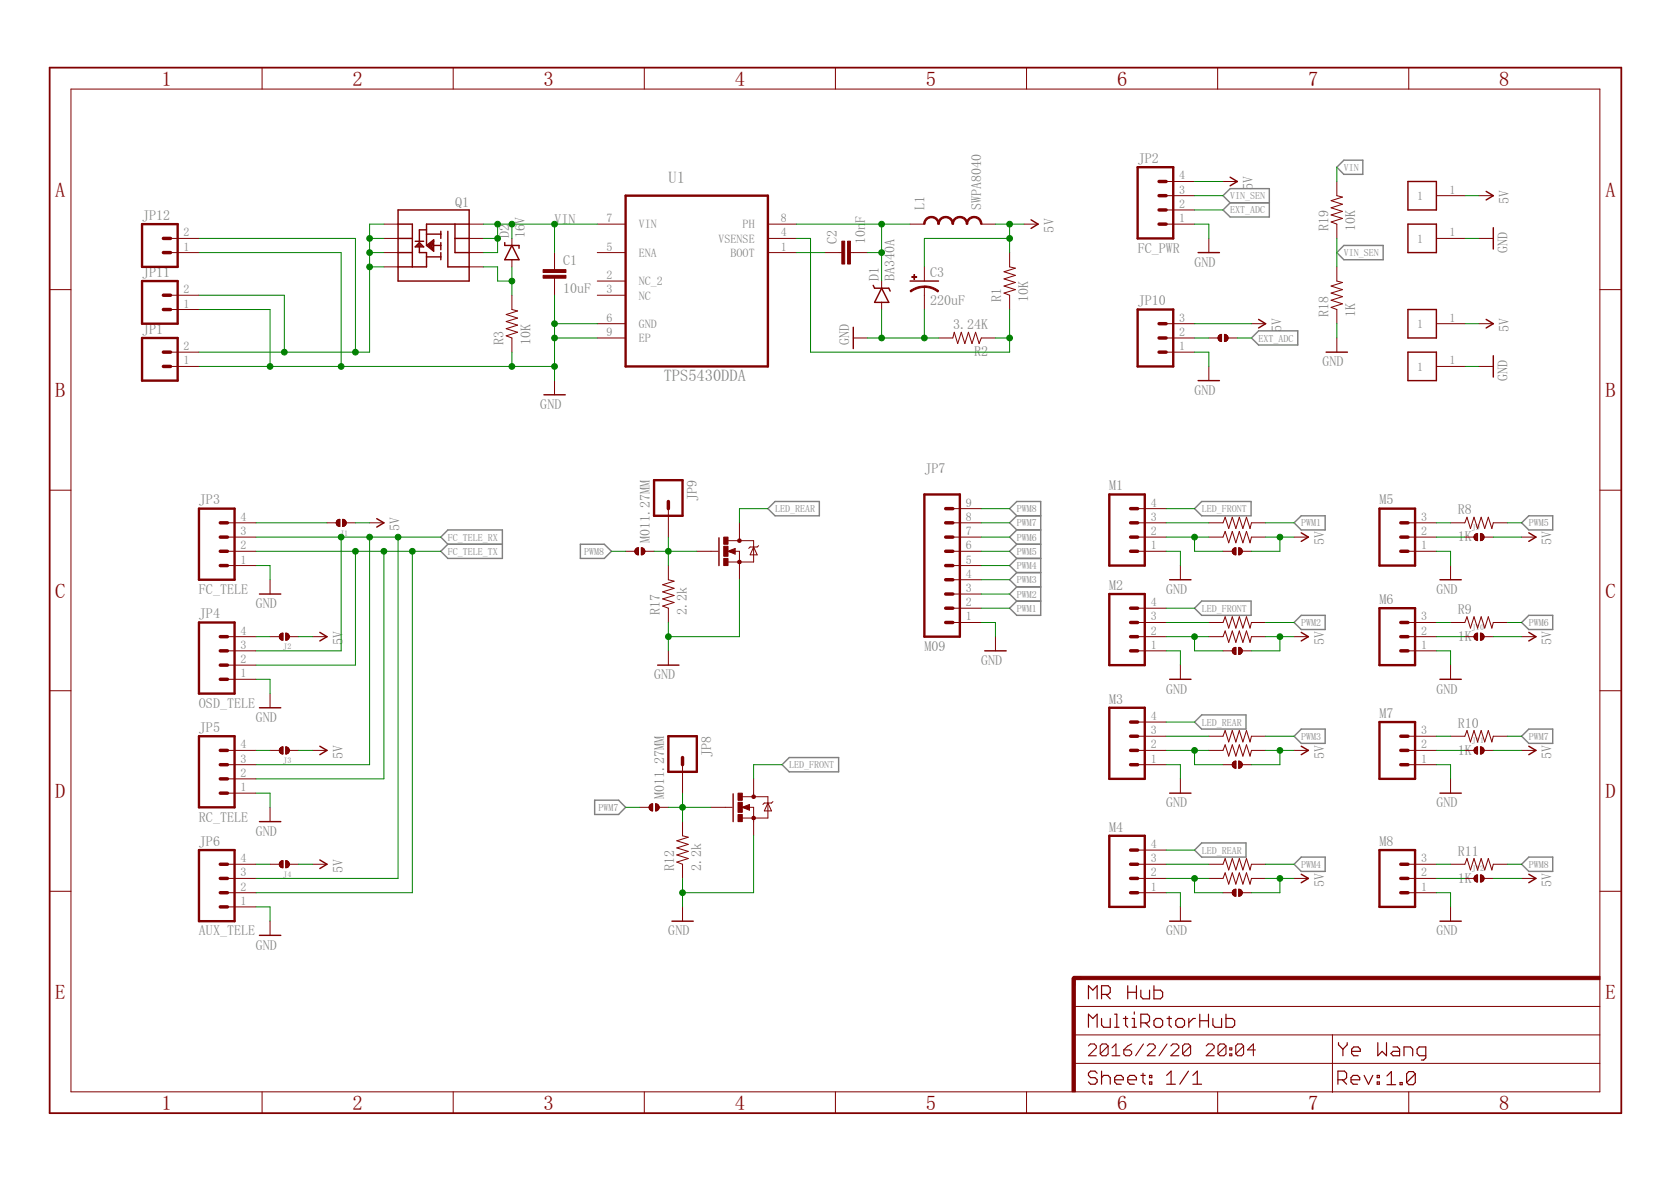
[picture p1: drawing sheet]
<svg xmlns="http://www.w3.org/2000/svg" width="297mm" height="210mm" viewBox="0 0 297 210" stroke-linecap="round" stroke-linejoin="round" font-family="sans-serif">
<defs><g id="words">
<g font-size="3.7" fill="#800000">
<text x="28.7" y="15.2">1</text>
<text x="62.7" y="15.2">2</text>
<text x="96.6" y="15.2">3</text>
<text x="130.6" y="15.2">4</text>
<text x="164.6" y="15.2">5</text>
<text x="198.6" y="15.2">6</text>
<text x="232.5" y="15.2">7</text>
<text x="266.5" y="15.2">8</text>
<text x="9.8" y="34.9">A</text>
<text x="285.4" y="34.9">A</text>
<text x="9.8" y="70.6">B</text>
<text x="285.4" y="70.6">B</text>
<text x="9.8" y="106.2">C</text>
<text x="285.4" y="106.2">C</text>
<text x="9.8" y="141.9">D</text>
<text x="285.4" y="141.9">D</text>
<text x="9.8" y="177.5">E</text>
<text x="285.4" y="177.5">E</text>
<text x="28.7" y="197.2">1</text>
<text x="62.7" y="197.2">2</text>
<text x="96.6" y="197.2">3</text>
<text x="130.6" y="197.2">4</text>
<text x="164.6" y="197.2">5</text>
<text x="198.6" y="197.2">6</text>
<text x="232.5" y="197.2">7</text>
<text x="266.5" y="197.2">8</text>
</g>
<g font-size="2.9" fill="#808080">
<text x="118.8" y="32.6">U1</text>
<text x="118" y="67.8">TPS5430DDA</text>
</g>
<g font-size="2.5" fill="#808080">
<text x="202.2" y="29">JP2</text>
<text x="222.7" y="33.7" transform="rotate(-90 222.7 33.7)">5V</text>
<text x="25.3" y="39.1">JP12</text>
<text x="80.9" y="36.8">Q1</text>
<text x="98.6" y="39.8">VIN</text>
<text x="153.8" y="39.6" transform="rotate(-90 153.8 39.6)">F</text>
<text x="164.3" y="37.3" transform="rotate(-90 164.3 37.3)">L1</text>
<text x="174.4" y="37.3" transform="rotate(-90 174.4 37.3)">SWPA8040</text>
<text x="187.3" y="41.3" transform="rotate(-90 187.3 41.3)">5V</text>
<text x="236.1" y="41.1" transform="rotate(-90 236.1 41.1)">R19</text>
<text x="240.9" y="41.1" transform="rotate(-90 240.9 41.1)">10K</text>
<text x="268.2" y="36.3" transform="rotate(-90 268.2 36.3)">5V</text>
<text x="90.5" y="42.4" transform="rotate(-90 90.5 42.4)">D2</text>
<text x="93.3" y="42.4" transform="rotate(-90 93.3 42.4)">16V</text>
<text x="100.1" y="47">C1</text>
<text x="148.8" y="43.4" transform="rotate(-90 148.8 43.4)">C2</text>
<text x="153.8" y="43.4" transform="rotate(-90 153.8 43.4)">10n</text>
<text x="202.2" y="44.9">FC_PWR</text>
<text x="212.3" y="47.4">GND</text>
<text x="268" y="44.9" transform="rotate(-90 268 44.9)">GND</text>
<text x="25.3" y="49.2">JP11</text>
<text x="100.1" y="52.1">10uF</text>
<text x="156.2" y="50" transform="rotate(-90 156.2 50)">D1</text>
<text x="159" y="50" transform="rotate(-90 159 50)">BA340A</text>
<text x="165.3" y="49.3">C3</text>
<text x="178" y="53.7" transform="rotate(-90 178 53.7)">R1</text>
<text x="182.8" y="53.7" transform="rotate(-90 182.8 53.7)">10K</text>
<text x="25.3" y="59.3">JP1</text>
<text x="165.3" y="54.1">220uF</text>
<text x="169.4" y="58.6">3.24K</text>
<text x="202.2" y="54.3">JP10</text>
<text x="227.8" y="59" transform="rotate(-90 227.8 59)">5V</text>
<text x="236.1" y="56.3" transform="rotate(-90 236.1 56.3)">R18</text>
<text x="240.9" y="56.3" transform="rotate(-90 240.9 56.3)">1K</text>
<text x="268.2" y="59" transform="rotate(-90 268.2 59)">5V</text>
<text x="89.5" y="61.3" transform="rotate(-90 89.5 61.3)">R3</text>
<text x="94.3" y="61.3" transform="rotate(-90 94.3 61.3)">10K</text>
<text x="150.9" y="61.3" transform="rotate(-90 150.9 61.3)">GND</text>
<text x="173.2" y="63.3">R2</text>
<text x="235.1" y="65.1">GND</text>
<text x="212.3" y="70.2">GND</text>
<text x="268" y="67.6" transform="rotate(-90 268 67.6)">GND</text>
<text x="96" y="72.7">GND</text>
<text x="35.4" y="89.6">JP3</text>
<text x="123.9" y="89.1" transform="rotate(-90 123.9 89.1)">JP9</text>
<text x="164.3" y="84.1">JP7</text>
<text x="197.2" y="87.1">M1</text>
<text x="245.2" y="89.6">M5</text>
<text x="71" y="94.4" transform="rotate(-90 71 94.4)">5V</text>
<text x="259.1" y="91.4">R8</text>
<text x="115.5" y="96.6" transform="rotate(-90 115.5 96.6)">M011.27MM</text>
<text x="235.4" y="96.9" transform="rotate(-90 235.4 96.9)">5V</text>
<text x="259.1" y="96.2">1K</text>
<text x="275.8" y="96.9" transform="rotate(-90 275.8 96.9)">5V</text>
<text x="35.4" y="105.6">FC_TELE</text>
<text x="197.2" y="104.8">M2</text>
<text x="207.3" y="105.6">GND</text>
<text x="245.2" y="107.3">M6</text>
<text x="255.3" y="105.6">GND</text>
<text x="35.4" y="109.9">JP4</text>
<text x="45.5" y="108.1">GND</text>
<text x="117.3" y="109.4" transform="rotate(-90 117.3 109.4)">R17</text>
<text x="122.1" y="109.4" transform="rotate(-90 122.1 109.4)">2.2k</text>
<text x="259.1" y="113.9">1K</text>
<text x="259.1" y="109.1">R9</text>
<text x="60.9" y="114.6" transform="rotate(-90 60.9 114.6)">5V</text>
<text x="164.3" y="115.7">M09</text>
<text x="174.4" y="118.2">GND</text>
<text x="235.4" y="114.6" transform="rotate(-90 235.4 114.6)">5V</text>
<text x="275.8" y="114.6" transform="rotate(-90 275.8 114.6)">5V</text>
<text x="35.4" y="125.8">OSD_TELE</text>
<text x="116.3" y="120.7">GND</text>
<text x="197.2" y="125">M3</text>
<text x="207.3" y="123.3">GND</text>
<text x="255.3" y="123.3">GND</text>
<text x="35.4" y="130.1">JP5</text>
<text x="45.5" y="128.3">GND</text>
<text x="245.2" y="127.6">M7</text>
<text x="259.1" y="129.4">R10</text>
<text x="60.9" y="134.9" transform="rotate(-90 60.9 134.9)">5V</text>
<text x="126.4" y="134.6" transform="rotate(-90 126.4 134.6)">JP8</text>
<text x="235.4" y="134.9" transform="rotate(-90 235.4 134.9)">5V</text>
<text x="259.1" y="134.1">1K</text>
<text x="275.8" y="134.9" transform="rotate(-90 275.8 134.9)">5V</text>
<text x="118.1" y="142.1" transform="rotate(-90 118.1 142.1)">M011.27MM</text>
<text x="207.3" y="143.5">GND</text>
<text x="255.3" y="143.5">GND</text>
<text x="35.4" y="146">RC_TELE</text>
<text x="45.5" y="148.5">GND</text>
<text x="197.2" y="147.8">M4</text>
<text x="35.4" y="150.3">JP6</text>
<text x="60.9" y="155.1" transform="rotate(-90 60.9 155.1)">5V</text>
<text x="119.8" y="154.9" transform="rotate(-90 119.8 154.9)">R12</text>
<text x="124.6" y="154.9" transform="rotate(-90 124.6 154.9)">2.2k</text>
<text x="245.2" y="150.3">M8</text>
<text x="259.1" y="152.1">R11</text>
<text x="235.4" y="157.6" transform="rotate(-90 235.4 157.6)">5V</text>
<text x="259.1" y="156.9">1K</text>
<text x="275.8" y="157.6" transform="rotate(-90 275.8 157.6)">5V</text>
<text x="35.4" y="166.2">AUX_TELE</text>
<text x="118.8" y="166.2">GND</text>
<text x="207.3" y="166.2">GND</text>
<text x="255.3" y="166.2">GND</text>
<text x="45.5" y="168.8">GND</text>
</g>
<g font-size="2.1" fill="#808080">
<text x="209.6" y="34.4">3</text>
<text x="209.6" y="31.9">4</text>
<text x="251.9" y="35.5">1</text>
<text x="257.7" y="34.4">1</text>
<text x="107.8" y="39.5">7</text>
<text x="113.5" y="40.6">VIN</text>
<text x="132" y="40.6">PH</text>
<text x="138.8" y="39.5">8</text>
<text x="209.6" y="39.5">1</text>
<text x="209.6" y="37">2</text>
<text x="32.6" y="44.5">1</text>
<text x="32.6" y="42">2</text>
<text x="107.8" y="44.5">5</text>
<text x="113.5" y="45.7">ENA</text>
<text x="127.7" y="43.1">VSENSE</text>
<text x="129.9" y="45.7">BOOT</text>
<text x="138.8" y="42">4</text>
<text x="138.8" y="44.5">1</text>
<text x="251.9" y="43.1">1</text>
<text x="257.7" y="42">1</text>
<text x="32.6" y="52.1">2</text>
<text x="107.8" y="49.6">2</text>
<text x="107.8" y="52.1">3</text>
<text x="113.5" y="50.7">NC_2</text>
<text x="113.5" y="53.2">NC</text>
<text x="32.6" y="54.7">1</text>
<text x="107.8" y="57.2">6</text>
<text x="107.8" y="59.7">9</text>
<text x="113.5" y="58.3">GND</text>
<text x="209.6" y="59.7">2</text>
<text x="209.6" y="57.2">3</text>
<text x="251.9" y="58.3">1</text>
<text x="257.7" y="57.2">1</text>
<text x="32.6" y="64.8">1</text>
<text x="32.6" y="62.2">2</text>
<text x="113.5" y="60.8">EP</text>
<text x="209.6" y="62.2">1</text>
<text x="251.9" y="65.9">1</text>
<text x="257.7" y="64.8">1</text>
<text x="42.8" y="95.1">3</text>
<text x="42.8" y="92.6">4</text>
<text x="171.7" y="95.1">7</text>
<text x="171.7" y="92.6">8</text>
<text x="171.7" y="90">9</text>
<text x="204.6" y="95.1">2</text>
<text x="204.6" y="92.6">3</text>
<text x="204.6" y="90">4</text>
<text x="252.6" y="95.1">2</text>
<text x="252.6" y="92.6">3</text>
<text x="42.8" y="100.2">1</text>
<text x="42.8" y="97.6">2</text>
<text x="171.7" y="100.2">5</text>
<text x="171.7" y="97.6">6</text>
<text x="204.6" y="97.6">1</text>
<text x="252.6" y="97.6">1</text>
<text x="171.7" y="107.7">2</text>
<text x="171.7" y="105.2">3</text>
<text x="171.7" y="102.7">4</text>
<text x="204.6" y="107.7">4</text>
<text x="42.8" y="112.8">4</text>
<text x="171.7" y="110.3">1</text>
<text x="204.6" y="112.8">2</text>
<text x="204.6" y="110.3">3</text>
<text x="252.6" y="112.8">2</text>
<text x="252.6" y="110.3">3</text>
<text x="42.8" y="117.9">2</text>
<text x="42.8" y="115.3">3</text>
<text x="204.6" y="115.3">1</text>
<text x="252.6" y="115.3">1</text>
<text x="42.8" y="120.4">1</text>
<text x="204.6" y="130.5">3</text>
<text x="204.6" y="128">4</text>
<text x="252.6" y="130.5">3</text>
<text x="42.8" y="135.6">3</text>
<text x="42.8" y="133">4</text>
<text x="204.6" y="135.6">1</text>
<text x="204.6" y="133">2</text>
<text x="252.6" y="135.6">1</text>
<text x="252.6" y="133">2</text>
<text x="42.8" y="140.6">1</text>
<text x="42.8" y="138.1">2</text>
<text x="42.8" y="155.8">3</text>
<text x="42.8" y="153.3">4</text>
<text x="204.6" y="155.8">2</text>
<text x="204.6" y="153.3">3</text>
<text x="204.6" y="150.7">4</text>
<text x="252.6" y="155.8">2</text>
<text x="252.6" y="153.3">3</text>
<text x="42.8" y="160.8">1</text>
<text x="42.8" y="158.3">2</text>
<text x="204.6" y="158.3">1</text>
<text x="252.6" y="158.3">1</text>
</g>
<g font-size="1.8" fill="#808080">
<text x="218.7" y="35.4">VIN_SEN</text>
<text x="238.9" y="30.4">VIN</text>
<text x="218.7" y="37.9">EXT_ADC</text>
<text x="238.9" y="45.5">VIN_SEN</text>
<text x="223.7" y="60.7">EXT_ADC</text>
<text x="137.8" y="91">LED_REAR</text>
<text x="180.7" y="93.6">PWM7</text>
<text x="180.7" y="91">PWM8</text>
<text x="213.6" y="91">LED_FRONT</text>
<text x="231.3" y="93.6">PWM1</text>
<text x="271.8" y="93.6">PWM5</text>
<text x="79.6" y="96.1">FC_TELE_RX</text>
<text x="79.6" y="98.6">FC_TELE_TX</text>
<text x="103.9" y="98.6">PWM8</text>
<text x="180.7" y="101.1">PWM4</text>
<text x="180.7" y="98.6">PWM5</text>
<text x="180.7" y="96.1">PWM6</text>
<text x="180.7" y="106.2">PWM2</text>
<text x="180.7" y="103.7">PWM3</text>
<text x="180.7" y="108.7">PWM1</text>
<text x="213.6" y="108.7">LED_FRONT</text>
<text x="231.3" y="111.3">PWM2</text>
<text x="271.8" y="111.3">PWM6</text>
<text x="213.6" y="129">LED_REAR</text>
<text x="231.3" y="131.5">PWM3</text>
<text x="271.8" y="131.5">PWM7</text>
<text x="140.3" y="136.5">LED_FRONT</text>
<text x="106.4" y="144.1">PWM7</text>
<text x="213.6" y="151.7">LED_REAR</text>
<text x="231.3" y="154.2">PWM4</text>
<text x="271.8" y="154.2">PWM8</text>
</g>
<g font-size="1.4" fill="#808080">
<text x="60.5" y="95.2">J1</text>
<text x="261.7" y="94.2">J9</text>
<text x="261.7" y="111.9">J10</text>
<text x="50.4" y="115.4">J2</text>
<text x="50.4" y="135.7">J3</text>
<text x="261.7" y="132.1">J11</text>
<text x="50.4" y="155.9">J4</text>
<text x="261.7" y="154.9">J12</text>
</g>
</g></defs>
<g fill="none" stroke="#808080" stroke-width=".25">
<path d="M217.4 34.8l1.3-1.3h6.9v5.1h-6.9l-1.3-1.3 1.3-1.3zM218.7 36h6.9M237.6 29.7l1.3-1.2h3.4v2.5h-3.4zM238.9 43.6h7v2.6h-7l-1.3-1.3zM222.5 60.1l1.2-1.3h7v2.5h-7zM79.6 94.2h9.7v5.1h-9.7l-1.2-1.3 1.2-1.3-1.2-1.2zM79.6 96.7h9.7M103.2 96.7h4.2l1.3 1.3-1.3 1.3h-4.2zM136.5 90.4l1.3-1.3h7.8v2.6h-7.8zM180.7 94.2h4.3M180.7 96.7h4.3M180.7 99.3h4.3"/>
<path d="M180.7 91.7l-1.2-1.3 1.2-1.3h4.3v20.3h-4.3l-1.2-1.3 1.2-1.3M180.7 91.7h4.3M180.7 99.3l-1.2 1.2 1.2 1.3M180.7 96.7l-1.2 1.3 1.2 1.3M180.7 94.2l-1.2 1.3 1.2 1.2M180.7 91.7l-1.2 1.2 1.2 1.3M212.3 90.4l1.3-1.3h8.8v2.6h-8.8zM230 92.9l1.3-1.2h4.3v2.5h-4.3zM270.5 92.9l1.3-1.2h4.2v2.5h-4.2zM180.7 106.8h4.3M180.7 104.3l-1.2 1.3 1.2 1.2M180.7 104.3h4.3"/>
<path d="M180.7 101.8l-1.2 1.2 1.2 1.3M180.7 101.8h4.3M213.6 106.8h8.8v2.6h-8.8l-1.3-1.3zM231.3 109.4h4.3v2.5h-4.3l-1.3-1.3zM271.8 109.4h4.2v2.5h-4.2l-1.3-1.3zM139 135.9l1.3-1.3h8.8v2.6h-8.8zM212.3 128.3l1.3-1.2h7.9v2.5h-7.9zM230 130.9l1.3-1.3h4.3v2.5h-4.3zM271.8 129.6h4.2v2.5h-4.2l-1.3-1.2zM105.7 142.2h4.3l1.2 1.3-1.2 1.3h-4.3zM212.3 151.1l1.3-1.3h7.9v2.5h-7.9zM230 153.6l1.3-1.3h4.3v2.6h-4.3z"/>
<path d="M271.8 152.3h4.2v2.6h-4.2l-1.3-1.3z"/>
</g>
<g fill="none" stroke="#800000" stroke-width=".18">
<path d="M12.6 15.8h271.8v178.3h-271.8zM46.6 12v3.8M80.6 12v3.8M114.5 12v3.8M148.5 12v3.8M182.5 12v3.8M216.5 12v3.8M250.4 12v3.8M68.2 39.8h2.6M83.4 39.8h2.5M106.2 39.8h5M136.5 39.8h5.1"/>
<path d="M161.8 39.8h2.5M174.4 39.8h2.6M182 39.8h2.5M207.3 39.8h5M207.3 37.3h5M207.3 34.8h5M207.3 32.3h5M217.4 32.3h2.5M237.6 32.3v2.5l1 .2-2 .7 2 .6-2 .6 2 .7-2 .6 2 .6-2 .7 1 .3v2.6M255.3 34.8h5.1M262.9 34.8h2.6M8.8 51.5h3.8"/>
<path d="M30.3 44.9h5.1M30.3 52.5h5.1M30.3 42.4h5.1M30.3 55h5.1M68.2 44.9h2.6M68.2 42.4h2.6M68.2 47.4h2.6M83.4 44.9h2.5M83.4 42.4h2.5M83.4 47.4h2.5M91 42.4v1.2M91 46.2v1.2"/>
<path d="M91 52.5v2.5l1 .3-2 .6 2 .6-2 .6 2 .7-2 .6 2 .7-2 .6 1 .4v2.5M98.6 44.9v3M98.6 49.4v3.1M106.2 44.9h5M106.2 50h5M106.2 52.5h5M106.2 57.5h5M136.5 44.9h5.1M136.5 42.4h5.1M146.6 44.9h3M151.2 44.9h3M156.7 50v1.2"/>
<path d="M156.7 53.7v1.3M164.3 47.4v2.6M164.3 51v4M179.5 44.9v2.5l1 .3-2 .6 2 .6-2 .7 2 .6-2 .6 2 .7-2 .6 1 .4v2.5M207.3 57.5h5M214.9 42.4v2.5M216.5 60h.6M216.6 59.9h.5M216.6 59.8v.6M216.6 59.8h.5M216.6 59.7v.1M216.6 59.7h.5"/>
<path d="M216.7 59.6l-.1 .1M216.7 59.6h.4M216.8 59.5l.3-.1v1.3l-.3-.1M216.8 59.5l-.1 .1M216.8 59.5h.3M217 59.5h.1M217.7 60h.6M217.7 59.9h.6M217.7 59.8h.5M217.7 59.7h.5M217.7 59.6h.4M217.7 59.5h.3"/>
<path d="M217.7 59.5h.1M218.2 59.7l-.5-.3v1.3l.3-.1M218.2 59.7v.1M218.2 59.8v.5M222.5 57.5h2.5M237.6 47.4v2.6l1 .2-2 .6 2 .7-2 .6 2 .6-2 .7 2 .6-2 .6 1 .4v2.5M255.3 57.5h5.1M255.3 42.4h5.1M262.9 57.5h2.6M262.9 42.4h2.6M284.4 51.5h3.8M30.3 65.1h5.1"/>
<path d="M30.3 62.6h5.1M98.6 67.6v2.6M106.2 60.1h5M151.7 60.1h2.5M166.8 60.1h2.6l.2-1 .6 2 .7-2 .6 2 .6-2 .7 2 .6-2 .7 2 .3-1h2.6M207.3 60.1h5M207.3 62.6h5M214.9 60.1h2.2M214.9 65.1v2.5M216.5 60.2h.6M216.6 60.2h.5M216.6 60.3h.5"/>
<path d="M216.6 60.4l.2 .2M216.6 60.4h.5M216.7 60.5h.4M216.8 60.6h.3M217.7 60.1h2.2M217.7 60.6h.3M217.7 60.5h.4M217.7 60.4h.5M217.7 60.3h.5M217.7 60.2h.6M218.2 60.4l-.2 .2M218.2 60.3v.1"/>
<path d="M237.6 60.1v2.5M255.3 65.1h5.1M262.9 65.1h2.6M8.8 87.1h3.8M40.4 98h5.1M40.4 95.5h5.1M40.4 92.9h5.1M58.1 92.9h2.3M59.8 93h.6M59.8 92.9h.6M59.8 93.1h.6M59.8 92.8h.6"/>
<path d="M59.8 92.7l.1-.2 .5-.2v1.3l-.5-.2M59.8 92.7h.6M59.8 92.7v.3l.1 .4M59.8 93.2h.6M59.9 92.6h.5M59.9 93.3h.5M59.9 92.5h.5M60 93.4h.4M60 92.4h.4M60.1 93.5h.3M60.2 92.3h.2M60.9 92.3a.62 .62 0 0 1 .6 .6 .62 .62 0 0 1-.6 .7z"/>
<path d="M60.9 93.5h.3M60.9 93.4h.4M60.9 93.3h.5M60.9 93.2h.6M60.9 93.1h.6M60.9 93h.6M60.9 92.9h.6M60.9 92.8h.6M60.9 92.7h.6M60.9 92.6h.5M60.9 92.5h.5M60.9 92.4h.4"/>
<path d="M60.9 92.3h.2M63.2 92.9h-2.3M65.7 92.9h2.5M111.2 98h1.9M112.9 98h.6M112.9 97.9h.6M112.9 98.1h.6M112.9 97.9v.3M112.9 98.2h.6M112.9 97.8h.6M112.9 98.2l.3 .4M112.9 97.7v.2"/>
<path d="M112.9 98.3h.6M112.9 97.7h.6M113 98.4h.5M113 97.6h.5M113.1 98.5h.4M113.1 97.5h.4M113.2 97.4h.3M113.2 97.4l.3-.1v1.3h-.3M113.2 98.6h.3M113.2 97.4l-.3 .3M114 98.6h.3M114 98.5h.4"/>
<path d="M114 98.4h.5M114 98.3h.6M114 98.2h.6M114 98.1h.6M114 98h.6M114 97.9h.6M114 97.8h.6M114 97.7h.6M114 97.6h.5M114 97.5h.4M114 97.4h.3M114.4 98h1.9"/>
<path d="M114.6 97.9l-.2-.4-.4-.2v1.3h.2M114.6 97.9v.2M114.6 98.1l-.4 .5M118.8 90.4v5.1M123.9 98h3.8M129.4 98l1.3-.5v1zM129.5 96.1h4.5v3.8h-4.6M130.6 98h.8v5M131.4 92.9v3.2M134 97.2l.6 1.4h-1.3zM134.9 97l-.3 .2h-1.3l-.2 .3M169.4 98h5"/>
<path d="M169.4 95.5h5M169.4 92.9h5M169.4 90.4h5M202.2 98h5.1M202.2 95.5h5.1M202.2 92.9h5.1M202.2 90.4h5.1M214.9 95.5h2.5l.4-1.1 .6 2.1 .7-2.1 .6 2.1 .6-2.1 .6 2.1 .7-2.1 .6 2.1 .3-1h2.5M214.9 92.9h2.5l.4-1 .6 2 .7-2 .6 2 .6-2 .6 2 .7-2 .6 2 .3-1h2.5M217.4 98h1.9M219.1 97.9v.3M219.1 98h.6"/>
<path d="M219.1 97.9h.6M219.1 98.1h.6M219.1 97.7l.2-.2 .4-.2v1.3l-.4-.1-.2-.3M219.1 97.7v.2M219.1 98.2h.6M219.1 97.8h.6M219.1 98.3h.6M219.1 97.7h.6M219.2 97.6h.5M219.2 98.4h.5M219.3 97.5h.4M219.3 98.5h.4"/>
<path d="M219.4 98.6h.3M219.4 97.4h.3M220.2 98.6h.3M220.2 98.5h.4M220.2 98.4h.5M220.2 98.3h.5M220.2 98.2h.6M220.2 98.1h.6M220.2 98h.6M220.2 97.9h.6M220.2 97.8h.6M220.2 97.7h.5"/>
<path d="M220.2 97.6h.5M220.2 97.5h.4M220.2 97.4h.3M220.6 98h1.9M220.8 97.7l-.3-.2-.3-.2v1.3l.3-.1 .3-.3M220.8 97.7v.2M220.8 97.9v.2M220.8 98.1v.1M230 95.5h2.6M250.3 98h5M250.3 95.5h5M250.3 92.9h5"/>
<path d="M257.9 92.9h2.5l.4-1 .6 2 .6-2 .7 2 .6-2 .6 2 .7-2 .6 2 .3-1h2.5M260.4 95.5h1.9M262 95.5h.7M262 95.3v.3M262 95.6h.7M262 95.4h.7M262 95.3h.7M262.1 95.7h.6M262.1 95.2h.6M262.1 95.8h.6M262.1 95.1h.6M262.2 95.8h.5"/>
<path d="M262.2 95.1h.5M262.2 95.9h.5M262.3 95h.4M262.4 96h.3M262.4 94.9l.3-.1v1.3l-.5-.2-.2-.3M262.4 94.9l-.4 .4M262.4 94.9h.3M263.2 96h.3M263.2 95.9h.4M263.2 95.8h.5M263.2 95.7h.6M263.2 95.6h.6"/>
<path d="M263.2 95.5h.6M263.2 95.4h.6M263.2 95.3h.6M263.2 95.2h.6M263.2 95.1h.5M263.2 95h.3M263.2 94.9h.2M263.4 94.9l-.2-.1v1.3l.3-.1 .3-.3M263.4 94.9l.4 .3v.4M263.5 95.5h2M263.8 95.6v.1M270.5 95.5h2.5"/>
<path d="M284.4 87.1h3.8M40.4 100.5h5.1M40.4 118.2h5.1M40.4 115.7h5.1M40.4 113.2h5.1M48 103v2.6M48 113.2h1.9M49.7 113.2h.6M49.7 113.1h.6M49.7 113.3h.6M49.7 113h.6M49.7 113.4h.6"/>
<path d="M49.7 112.9h.6M49.7 113.5h.6M49.8 112.8l.5-.3v1.3l-.4-.1-.2-.3M49.8 112.8l-.1 .6M49.8 112.8h.5M49.8 113.6h.5M49.9 112.7h.4M49.9 113.6h.4M50 112.6h.3M50 113.7h.3M50.8 113.7h.3M50.8 113.6h.4"/>
<path d="M50.8 113.6h.5M50.8 113.5h.5M50.8 113.4h.6M50.8 113.3h.6M50.8 113.2h.6M50.8 113.1h.6M50.8 113h.6M50.8 112.9h.6M50.8 112.8h.5M50.8 112.7h.4M50.8 112.6h.3M51.2 113.2h1.9"/>
<path d="M51.4 113l-.2-.3-.4-.2v1.3l.3-.1 .3-.3M51.4 113v.3M51.4 113.3v.1M55.6 113.2h2.5M118.8 100.5v2.5l1 .3-2 .6 2 .7-2 .6 2 .6-2 .6 2 .7-2 .6 1 .4v2.5M118.8 115.7v2.5M169.4 100.5h5M169.4 110.6h5M169.4 108.1h5M169.4 105.6h5M169.4 103h5M177 113.2v2.5"/>
<path d="M202.2 115.7h5.1M202.2 113.2h5.1M202.2 110.6h5.1M202.2 108.1h5.1M209.8 100.5v2.5M209.8 118.2v2.5M214.9 113.2h2.5l.4-1.1 .6 2.1 .7-2.1 .6 2.1 .6-2.1 .6 2.1 .7-2.1 .6 2.1 .3-1h2.5M214.9 110.6h2.5l.4-1 .6 2 .7-2 .6 2 .6-2 .6 2 .7-2 .6 2 .3-1h2.5M217.4 115.7h1.9M219.1 115.6v.3M219.1 115.7h.6M219.1 115.6h.6"/>
<path d="M219.1 115.8h.6M219.1 115.5h.6M219.1 115.9l.3 .4M219.1 115.9h.6M219.1 115.4h.6M219.1 116h.6M219.2 115.3l-.1 .3M219.2 115.3h.5M219.2 116.1h.5M219.2 115.2l.5-.1v1.2h-.3M219.2 115.2v.1M219.2 115.2h.5"/>
<path d="M219.3 116.2h.4M219.4 115.1h.3M219.5 116.3h.2M220.2 116.3h.2M220.2 116.2h.4M220.2 116.1h.5M220.2 116h.5M220.2 115.9h.6M220.2 115.8h.6M220.2 115.7h.6M220.2 115.6h.6M220.2 115.5h.6"/>
<path d="M220.2 115.4h.5M220.2 115.3h.5M220.2 115.2h.4M220.2 115.1h.3M220.6 115.7h1.9M220.8 115.9l-.4 .4M220.8 115.6l-.2-.4-.4-.1v1.2h.2M220.8 115.6v.3M230 113.2h2.6M250.3 115.7h5M250.3 113.2h5M250.3 110.6h5"/>
<path d="M257.9 110.6h2.5l.4-1 .6 2 .6-2 .7 2 .6-2 .6 2 .7-2 .6 2 .3-1h2.5M257.9 100.5v2.5M257.9 118.2v2.5M260.4 113.2h1.9M262 113.3h.7M262 113.2h.7M262 113.1h.7M262 113h.7M262 113l.2-.3 .5-.2v1.3l-.4-.1-.2-.3M262 113.3l.1 .1M262 113v.3M262.1 113.4h.6"/>
<path d="M262.1 112.9h.6M262.1 113.5h.6M262.2 113.6h.5M262.2 112.8h.5M262.3 113.6h.4M262.3 112.7h.4M262.4 112.6h.3M262.4 113.7h.3M263.2 113.7h.2M263.2 113.6h.4M263.2 113.6h.5M263.2 113.5h.5"/>
<path d="M263.2 113.4h.6M263.2 113.3h.6M263.2 113.2h.6M263.2 113.1h.6M263.2 113h.6M263.2 112.9h.6M263.2 112.9h.5M263.2 112.8h.5M263.2 112.7h.4M263.2 112.6h.2M263.5 113.2h2M263.8 113l-.3-.4-.3-.1v1.3l.3-.1 .3-.3"/>
<path d="M263.8 113v.3M263.8 113.3v.1M270.5 113.2h2.5M8.8 122.8h3.8M40.4 120.7h5.1M40.4 138.4h5.1M40.4 135.9h5.1M40.4 133.4h5.1M48 123.3v2.5M48 133.4h2.3M49.7 133.3l.1 .4M49.7 133.5h.6"/>
<path d="M49.7 133.3h.6M49.7 133.2h.6M49.7 133.6h.6M49.7 133.1h.6M49.8 133.7h.5M49.8 133h.5M49.8 133.7l.1 .2M49.8 133l-.1 .3M49.8 133.8h.5M49.8 132.9l.5-.1v1.2h-.2M49.8 132.9h.5M49.8 132.9v.1"/>
<path d="M49.9 133.9h.4M49.9 133.9l.3 .1M50 132.8h.3M50.8 133.4h2.3M50.8 133.9h.4M50.8 133.8h.4M50.8 133.7h.5M50.8 133.6h.6M50.8 133.5h.6M50.8 133.3h.6M50.8 133.2h.6M50.8 133.1h.6"/>
<path d="M50.8 133h.5M50.8 132.9h.4M50.8 132.8h.3M51.2 132.9l-.4-.1v1.2h.2M51.2 132.9l.2 .4M51.4 133.6l-.5 .4M51.4 133.3v.3M55.6 133.4h2.5M121.3 135.9v5.1M134 138.4v3.2M202.2 135.9h5.1M202.2 133.4h5.1"/>
<path d="M202.2 130.9h5.1M202.2 128.3h5.1M209.8 138.4v2.6M214.9 133.4h2.5l.4-1 .6 2 .7-2 .6 2 .6-2 .6 2 .7-2 .6 2 .3-1h2.5M214.9 130.9h2.5l.4-1.1 .6 2.1 .7-2.1 .6 2.1 .6-2.1 .6 2.1 .7-2.1 .6 2.1 .3-1h2.5M217.4 135.9h2.3M219.1 136h.6M219.1 135.8h.6M219.1 136.1h.6M219.1 135.7h.6M219.1 135.7l.1 .5M219.1 136.2h.6"/>
<path d="M219.2 136.2v.2M219.2 136.3h.5M219.2 135.6h.5M219.2 136.4h.5M219.2 135.5h.5M219.2 136.4l.4 .1M219.3 135.4l-.2 .3M219.3 135.4h.4M219.4 136.4h.3M219.5 135.3h.2M219.6 136.5h.1M219.7 135.3v1.2h-.1"/>
<path d="M219.7 135.3l-.4 .1M220.2 135.9h2.3M220.2 135.3v1.2h.1M220.2 136.5h.1M220.2 136.4h.3M220.2 136.4h.4M220.2 136.3h.5M220.2 136.2h.5M220.2 136.1h.6M220.2 136h.6M220.2 135.8h.6M220.2 135.7h.6"/>
<path d="M220.2 135.6h.5M220.2 135.5h.4M220.2 135.4h.4M220.2 135.3h.1M220.2 135.3l.3 .1M220.5 135.4l.3 .3M220.6 136.4l-.3 .1M220.8 135.7v.3l-.2 .4M230 133.4h2.6M250.3 135.9h5M250.3 133.4h5M250.3 130.9h5"/>
<path d="M257.9 130.9h2.5l.4-1.1 .6 2.1 .6-2.1 .7 2.1 .6-2.1 .6 2.1 .7-2.1 .6 2.1 .3-1h2.5M257.9 138.4v2.6M260.4 133.4h2.3M262 133.5h.7M262 133.3h.7M262 133.3l.1 .3M262.1 133.5h.6M262.1 133.2h.6M262.1 133.6h.6M262.1 133.1h.6M262.1 133.6v.1M262.1 133.7h.6"/>
<path d="M262.1 133h.6M262.2 133.8h.5M262.2 132.9l.5-.1v1.2l-.6-.3M262.2 132.9h.5M262.2 132.9l-.2 .4M262.3 133.9h.4M262.3 132.8h.4M263.2 133.4h2.3M263.2 133.9h.3M263.2 133.8h.4M263.2 133.7h.5M263.2 133.6h.5"/>
<path d="M263.2 133.5h.6M263.2 133.3h.6M263.2 133.2h.6M263.2 133.1h.5M263.2 133h.5M263.2 132.9h.4M263.2 132.8h.3M263.5 133.9l-.2 .1M263.6 132.9l-.4-.1v1.2h.1M263.6 132.9l.1 .1M263.7 133l.1 .3M263.7 133.7l-.2 .2"/>
<path d="M263.8 133.6l-.1 .1M263.8 133.3v.3M270.5 133.4h2.5M284.4 122.8h3.8M8.8 158.4h3.8M40.4 141h5.1M40.4 158.7h5.1M40.4 156.1h5.1M40.4 153.6h5.1M48 143.5v2.5M48 153.6h1.9M49.7 153.7h.6"/>
<path d="M49.7 153.6h.6M49.7 153.5h.6M49.7 153.7l.1 .3M49.7 153.4v.3M49.7 153.8h.6M49.7 153.4h.6M49.7 153.9h.6M49.7 153.3h.6M49.8 154h.5M49.8 153.2h.5M49.9 154.1h.4M49.9 153.1h.4"/>
<path d="M50 154.2h.3M50 153h.3v1.2l-.5-.2M50 153l-.3 .4M50.1 153h.2M50.8 154.2h.3M50.8 154.1h.4M50.8 154h.5M50.8 153.9h.6M50.8 153.8h.6M50.8 153.7h.6M50.8 153.6h.6M50.8 153.5h.6"/>
<path d="M50.8 153.4h.6M50.8 153.3h.5M50.8 153.2h.5M50.8 153.1h.4M50.8 153h.2M51 153h-.2v1.2l.5-.2M51 153l.4 .4M51.2 153.6h1.9M51.4 153.4v.3M51.4 153.7l-.1 .3M55.6 153.6h2.5M113.7 143.5h1.9"/>
<path d="M115.4 143.4l.2-.4 .4-.1v1.2h-.2M115.4 143.6l.4 .5M115.4 143.4v.2M115.4 143.6h.6M115.4 143.5h.6M115.4 143.4h.6M115.4 143.3h.6M115.4 143.7h.6M115.5 143.2h.5M115.5 143.8h.5M115.5 143.1h.5M115.5 143.9h.5"/>
<path d="M115.6 143h.4M115.6 144h.4M115.7 142.9h.3M115.8 144.1h.2M116.5 144.1h.3M116.5 144h.4M116.5 143.9h.5M116.5 143.8h.6M116.5 143.7h.6M116.5 143.6h.6M116.5 143.6h.7M116.5 143.5h.7"/>
<path d="M116.5 143.4h.7M116.5 143.3h.6M116.5 143.2h.6M116.5 143.1h.5M116.5 143h.4M116.5 142.9h.3M116.9 143.5h1.9M117.1 143.3l-.2-.3-.4-.1v1.2h.3M117.1 143.3l.1 .1M117.2 143.4v.2M117.2 143.6l-.4 .5M121.3 146v2.5l1 .3-2 .6 2 .7-2 .6 2 .6-2 .7 2 .6-2 .6 1 .4v2.5"/>
<path d="M126.4 143.5h3.8M132 143.5l1.2-.5v1zM132 141.6h4.5v3.8h-4.5M133.1 143.5h.9v5M136.5 142.7l.6 1.4h-1.2zM137.4 142.5l-.3 .2h-1.2l-.3 .3M202.2 158.7h5.1M202.2 156.1h5.1M202.2 153.6h5.1M202.2 151.1h5.1M214.9 156.1h2.5l.4-1 .6 2 .7-2 .6 2 .6-2 .6 2 .7-2 .6 2 .3-1h2.5M214.9 153.6h2.5l.4-1 .6 2 .7-2 .6 2 .6-2 .6 2 .7-2 .6 2 .3-1h2.5"/>
<path d="M217.4 158.7h1.9M219.1 158.5v.4M219.1 158.7h.6M219.1 158.6h.6M219.1 158.5h.6M219.1 158.8h.6M219.1 158.9l.3 .3M219.1 158.9h.6M219.1 158.4h.6M219.1 159h.6M219.2 158.3l.5-.3v1.3l-.3-.1M219.2 158.3l-.1 .2"/>
<path d="M219.2 158.3h.5M219.2 159.1h.5M219.3 158.2h.4M219.3 159.2h.4M219.4 158.1h.3M219.4 159.2h.3M220.2 159.2h.2M220.2 159.2h.4M220.2 159.1h.5M220.2 159h.5M220.2 158.9h.6M220.2 158.8h.6"/>
<path d="M220.2 158.7h.6M220.2 158.6h.6M220.2 158.5h.6M220.2 158.4h.5M220.2 158.3h.5M220.2 158.2h.4M220.2 158.1h.3M220.6 158.7h1.9M220.7 158.3l-.5-.3v1.3l.2-.1M220.7 158.3l.1 .2M220.8 158.9l-.4 .3M220.8 158.5v.4"/>
<path d="M230 156.1h2.6M250.3 158.7h5M250.3 156.1h5M250.3 153.6h5M257.9 153.6h2.5l.4-1 .6 2 .6-2 .7 2 .6-2 .6 2 .7-2 .6 2 .3-1h2.5M260.4 156.1h1.9M262 156.3h.7M262 156.2h.7M262 156.1h.7M262 156h.7M262.1 156.4h.6M262.1 155.9h.6"/>
<path d="M262.1 155.9l-.1 .4M262.1 155.8h.6M262.1 155.8v.1M262.2 156.5h.5M262.2 155.7h.5M262.3 156.6h.4M262.3 155.6h.4M262.4 156.7h.3M262.4 155.6h.3M262.4 155.6l.3-.1v1.3l-.5-.2-.2-.3M262.4 155.6l-.3 .2M263.2 156.7h.2"/>
<path d="M263.2 156.6h.4M263.2 156.5h.5M263.2 156.4h.5M263.2 156.4h.6M263.2 156.3h.6M263.2 156.2h.6M263.2 156.1h.6M263.2 156h.6M263.2 155.9h.6M263.2 155.8h.5M263.2 155.7h.5M263.2 155.6h.4"/>
<path d="M263.2 155.6h.2M263.4 155.6l-.2-.1v1.3a.63 .63 0 0 0 .6-.9M263.4 155.6l.3 .2M263.5 156.1h2M263.7 155.8l.1 .1M270.5 156.1h2.5M284.4 158.4h3.8M40.4 161.2h5.1M48 163.7v2.5M121.3 161.2v2.5M190.9 178.9h93.5M209.8 161.2v2.5"/>
<path d="M257.9 161.2v2.5M46.6 194.1v3.7M80.6 194.1v3.7M114.5 194.1v3.7M148.5 194.1v3.7M182.5 194.1v3.7M190.9 189h93.5M190.9 183.9h93.5M216.5 194.1v3.7M236.9 183.9v10.3M250.4 194.1v3.7"/>
</g>
<g fill="none" stroke="#800000" stroke-width=".42">
<path d="M25.3 39.8h6.3v7.6h-6.3zM111.2 34.8h25.3v30.3h-25.3zM202.2 29.7h6.4v12.7h-6.4zM25.3 50h6.3v7.5h-6.3zM202.2 55h6.4v10.1h-6.4zM25.3 60.1h6.3v7.5h-6.3zM35.4 90.4h6.3v12.6h-6.3zM116.3 85.3h5v6.4h-5zM164.3 87.9h6.3v25.3h-6.3zM197.2 87.9h6.3v12.6h-6.3zM245.2 90.4h6.3v10.1h-6.3zM35.4 110.6h6.3v12.7h-6.3z"/>
<path d="M197.2 105.6h6.3v12.6h-6.3zM245.2 108.1h6.3v10.1h-6.3zM35.4 130.9h6.3v12.6h-6.3zM118.8 130.9h5.1v6.3h-5.1zM197.2 125.8h6.3v12.6h-6.3zM245.2 128.3h6.3v10.1h-6.3zM35.4 151.1h6.3v12.6h-6.3zM197.2 148.5h6.3v12.7h-6.3zM245.2 151.1h6.3v10.1h-6.3z"/>
</g>
<g fill="#800000" stroke="#800000" stroke-width=".18">
<path d="M96.5 48.9h4.1v.5h-4.1z"/>
<path d="M96.5 47.9h4.1v.5h-4.1z"/>
<path d="M150.7 42.9h.5v4h-.5z"/>
<path d="M149.6 42.9h.6v4h-.6z"/>
<path d="M162.1 49.2h.9v.1h-.9z"/>
<path d="M162.5 48.8h.1v.9h-.1z"/>
<path d="M131.2 144.8h.8v1.2h-.8z"/>
<path d="M131.2 141h.8v1.2h-.8z"/>
<path d="M131.2 142.6h.8v1.8h-.8z"/>
<path d="M128.7 99.3h.7v1.2h-.7z"/>
<path d="M128.7 95.5h.7v1.2h-.7z"/>
<path d="M128.7 97.1h.7v1.8h-.7z"/>
<path d="M190.6 173.8h.6v20.3h-.6z"/>
<path d="M190.9 173.5h93.5v.6h-93.5z"/>
</g>
<g fill="none" stroke="#800000" stroke-width=".25">
<path d="M70.8 37.3h12.6v12.7h-12.6zM70.8 39.8h2.5v7.6M80.9 39.8v5.1h2.5M83.4 39.8h-7.6v3.8M183.3 39.1l1.2 .7-1.2 .8M218.7 31.5l1.2 .8-1.2 .7M250.3 32.3h5v5h-5zM250.3 39.8h5v5.1h-5zM264.2 34l1.3 .8-1.3 .7M70.8 42.4h2.5M70.8 44.9h2.5M73.8 42.9h1.5"/>
<path d="M74.1 43.7h.8M74.3 43.5h.4M74.5 43.3h.1M74.5 43.9v1h1.3v2.5h-5M74.5 43.1l.8 .8h-1.5zM75.8 40.9h-1.3v2M75.8 43.6l1.3-1v2zM75.8 45.7h2.6M75.8 41.6h2.6M76.9 43.9l-.3 .2M76.9 43.2l-.7 .6M76.9 43.7l-.5 .3"/>
<path d="M76.9 44.1l-.2 .1M77 43.4l-.7 .5M77 44.3l-.1 .1M77.1 43.6h1.3M77.1 42.9l-1 .7M78.4 41.1v1.3M78.4 43.1v1.3M78.4 44.9v1.3M79.6 41.1v6.3h3.8M80.9 42.4h2.5M89.7 43.1v.5h2.6v.5M91 43.6l1.3 2.6h-2.6z"/>
<path d="M151.7 58.2v3.8M155.2 50.7l.3 .5h2.5l.2 .5M156.7 51.2l1.3 2.5h-2.5zM161.8 50h5M213 44.9h3.8M223.7 56.8l1.3 .7-1.3 .8M250.3 55h5v5.1h-5zM264.2 56.8l1.3 .7-1.3 .8M265.5 40.5v3.8M96.7 70.2h3.8M213 67.6h3.8M235.7 62.6h3.8"/>
<path d="M250.3 62.6h5v5h-5zM265.5 63.2v3.8M67 92.2l1.2 .7-1.2 .8M127.8 95.6v4.9M231.3 94.7l1.3 .8-1.3 .7M271.8 94.7l1.2 .8-1.2 .7M46.1 105.6h3.8M56.9 112.4l1.2 .8-1.2 .7M116.9 118.2h3.8M175 115.7h3.9M207.9 103h3.8M231.3 112.4l1.3 .8-1.3 .7"/>
<path d="M256 103h3.8M271.8 112.4l1.2 .8-1.2 .7M46.1 125.8h3.8M56.9 132.6l1.2 .8-1.2 .7M207.9 120.7h3.8M231.3 132.6l1.3 .8-1.3 .7M256 120.7h3.8M271.8 132.6l1.2 .8-1.2 .7M46.1 146h3.8M56.9 152.8l1.2 .8-1.2 .8M130.3 141.1v4.9M207.9 141h3.8"/>
<path d="M231.3 155.4l1.3 .7-1.3 .8M256 141h3.8M271.8 155.4l1.2 .7-1.2 .8M46.1 166.2h3.8M119.4 163.7h3.8M207.9 163.7h3.8M256 163.7h3.8"/>
</g>
<g fill="#800000" stroke="#800000" stroke-width=".18">
<path d="M164.3 50.8h.3a4 4 0 0 1 2.3 .9l-.2 .2a3.8 3.8 0 0 0-2.4-.8z" fill-rule="evenodd"/>
<path d="M161.8 51.7l.2-.2a4.2 4.2 0 0 1 2.3-.7v.3l-1 .1-1.4 .7z" fill-rule="evenodd"/>
<path d="M164.6 38.8l.5-.3h.5v.2l-.5 .1-.4 .3-.3 .7h-.2l.1-.4z" fill-rule="evenodd"/>
<path d="M165.6 38.5a1.34 1.34 0 0 1 1.4 1.3h-.3l-.2-.7-.4-.3-.5-.1z" fill-rule="evenodd"/>
<path d="M167.1 38.8l.5-.3h.5v.2l-.5 .1-.4 .3-.2 .7h-.3l.1-.4z" fill-rule="evenodd"/>
<path d="M168.1 38.5a1.34 1.34 0 0 1 1.4 1.3h-.3l-.2-.7-.4-.3-.5-.1z" fill-rule="evenodd"/>
<path d="M169.7 38.8l.5-.3h.4v.2l-.5 .1-.4 .3-.2 .7h-.3l.1-.4z" fill-rule="evenodd"/>
<path d="M170.6 38.5a1.34 1.34 0 0 1 1.4 1.3h-.2l-.3-.7-.4-.3-.5-.1z" fill-rule="evenodd"/>
<path d="M172.2 38.8l.5-.3h.5v.2l-.5 .1-.4 .3-.3 .7h-.2v-.4z" fill-rule="evenodd"/>
<path d="M173.2 38.5a1.34 1.34 0 0 1 1.4 1.3h-.3l-.2-.7-.4-.3-.5-.1z" fill-rule="evenodd"/>
<circle cx="134" cy="145.4" r=".33"/>
<circle cx="134" cy="141.6" r=".33"/>
<circle cx="131.4" cy="99.9" r=".33"/>
<circle cx="131.4" cy="96.1" r=".33"/>
</g>
<g fill="none" stroke="#800000" stroke-width=".61">
<path d="M206 34.8h1.3M206 37.3h1.3M206 39.8h1.3M206 32.3h1.3M29 52.5h1.3M29 55h1.3M29 42.4h1.3M29 44.9h1.3M206 57.5h1.3M29 62.6h1.3M29 65.1h1.3M206 62.6h1.3"/>
<path d="M206 60.1h1.3M39.2 95.5h1.2M39.2 98h1.2M39.2 92.9h1.2M118.8 89.1v1.3M168.1 95.5h1.3M168.1 98h1.3M168.1 92.9h1.3M168.1 90.4h1.3M201 95.5h1.2M201 98h1.2M201 92.9h1.2"/>
<path d="M201 90.4h1.2M249 95.5h1.3M249 98h1.3M249 92.9h1.3M39.2 100.5h1.2M39.2 115.7h1.2M39.2 118.2h1.2M39.2 113.2h1.2M168.1 100.5h1.3M168.1 105.6h1.3M168.1 108.1h1.3M168.1 110.6h1.3"/>
<path d="M168.1 103h1.3M201 115.7h1.2M201 113.2h1.2M201 108.1h1.2M201 110.6h1.2M249 115.7h1.3M249 113.2h1.3M249 110.6h1.3M39.2 120.7h1.2M39.2 135.9h1.2M39.2 138.4h1.2M39.2 133.4h1.2"/>
<path d="M121.3 134.6v1.3M201 135.9h1.2M201 133.4h1.2M201 130.9h1.2M201 128.3h1.2M249 135.9h1.3M249 133.4h1.3M249 130.9h1.3M39.2 141h1.2M39.2 156.1h1.2M39.2 158.7h1.2M39.2 153.6h1.2"/>
<path d="M201 156.1h1.2M201 158.7h1.2M201 153.6h1.2M201 151.1h1.2M249 156.1h1.3M249 158.7h1.3M249 153.6h1.3M39.2 161.2h1.2M192.1 173.8h-1.2v1.3"/>
</g>
<path d="M8.8 12h279.4v185.8h-279.4zM130.6 97.7l-.9 .3 .9 .2v-.2h-.3M133.1 143.2l-.9 .3 .9 .2v-.2h-.3" fill="none" stroke="#800000" stroke-width=".32"/>
<g fill="none" stroke="#800000" stroke-width=".21">
<path d="M193.5 177.5v-2.3l.8 .8 .7-.8v2.3M195.8 176.7h1.2l.4-.3v-.8l-.4-.4h-1.2v2.3M196.6 176.7l.8 .8M200.5 175.2v2.3M200.5 176.4h1.5M201.6 179.9v.4M202 175.2v2.3M202.8 176v1.1l.4 .4h1.1v-1.5M205.1 175.2v2.3h1.2l.4-.4v-.7l-.4-.4h-1.2M193.5 182.6v-2.3l.8 .7 .7-.7v2.3M195 190.8l-.4-.4h-.7l-.4 .4v.3l.4 .4h.7l.4 .4v.4l-.4 .4h-.7l-.4-.4M195.8 181v1.2l.4 .4h1.2v-1.6"/>
<path d="M195.8 190.4v2.3M195.8 191.5l.4-.4h.8l.4 .4v1.2M198.1 182.6h.8M198.1 180.3h.4v2.3M198.1 191.9h1.6v-.4l-.4-.4h-.8l-.4 .4v.8l.4 .4h.8M199.7 181h.8M200.1 180.6v1.6l.4 .4M200.5 191.9h1.5v-.4l-.4-.4h-.7l-.4 .4v.8l.4 .4h.7M201.3 182.6h.7M201.3 181h.3v1.6M202.8 181.8h1.2l.3-.4v-.8l-.3-.3h-1.2v2.3M202.8 191.1h.8"/>
<path d="M203.2 190.8v1.5l.4 .4M203.6 181.8l.7 .8M204.3 191.1h.4v.4h-.4zM204.3 192.3h.4v.4h-.4zM205.5 181h.8l.4 .4v.8l-.4 .4h-.8l-.4-.4v-.8zM207.4 191.1l.8-.7v2.3M207.4 192.7h1.5M207.5 181h.7M207.8 180.6v1.6l.4 .4M209 181.4l.4-.4h.8l.4 .4v.8l-.4 .4h-.8l-.4-.4zM211.3 190.4l-1.6 2.3M211.3 181v1.6"/>
<path d="M212 192.7h1.6M212 191.1l.8-.7v2.3M212.5 181h-.4l-.8 .8M213.3 180.3v2.3M213.3 181.4h1.5M214.8 180.3v2.3M215.6 181v1.2l.4 .4h1.1v-1.6M217.9 180.3v2.3h1.2l.4-.4v-.8l-.4-.4h-1.2M237.8 191.9h1.2l.4-.4v-.7l-.4-.4h-1.2v2.3M237.9 185.3v.4l.8 .8M238.6 191.9l.8 .8M238.7 186.5v1.1"/>
<path d="M239.5 185.3v.4l-.8 .8M240.2 191.9h1.5v-.4l-.4-.4h-.8l-.3 .4v.8l.3 .4h.8M240.3 186.9h1.5v-.4l-.4-.4h-.8l-.3 .4v.7l.3 .4h.8M242.5 191.1l.8 1.6 .7-1.6M244.8 192.3h.4v.4h-.4zM244.8 191.1h.4v.4h-.4zM244.9 185.3v2.3l.8-.7 .8 .7v-2.3M246.5 191.2l.8-.7v2.3M246.5 192.8h1.6M247.6 186.1h.8l.4 .4v1.1h-1.2l-.4-.4 .4-.3h1.2M248.9 192.4h.4v.4h-.4zM249.6 187.6v-1.5h1.1l.4 .4v1.1"/>
<path d="M251.6 190.9v1.5l-.4 .4h-.8l-.4-.4M251.6 190.9l-.4-.4h-.8l-.4 .4v1.5M251.6 190.9l-1.6 1.5M253.4 187.6h-1.1l-.4-.4v-.7l.4-.4h1.1v1.9l-.3 .4h-.4"/>
</g>
<g fill="none" stroke="#800000" stroke-width=".19">
<path d="M193.5 185.9l.3-.4h.7l.4 .4v.3l-1.4 1.4h1.4M197 185.9v1.4l-.4 .3h-.7l-.3-.3M197 185.9l-.4-.4h-.7l-.3 .4v1.4M197 185.9l-1.4 1.4M197.7 187.6h1.4M197.7 186.2l.7-.7v2.1M199.8 186.6h1l.4 .3v.4l-.4 .3h-.7l-.3-.3zM201.2 185.5l-.7 .4-.7 .7M203.3 185.5l-1.4 2.1M203.9 185.9l.4-.4h.7l.4 .4v.3l-1.5 1.4h1.5M207.5 185.5l-1.5 2.1M208.1 185.9l.4-.4h.7l.3 .4v.3l-1.4 1.4h1.4"/>
<path d="M211.6 185.9v1.4l-.3 .3h-.7l-.4-.3M211.6 185.9l-.3-.4h-.7l-.4 .4v1.4M211.6 185.9l-1.4 1.4M214.4 185.9l.4-.4h.7l.3 .4v.3l-1.4 1.4h1.4M217.9 185.9v1.4l-.3 .3h-.7l-.4-.3M217.9 185.9l-.3-.4h-.7l-.4 .4v1.4M217.9 185.9l-1.4 1.4M218.6 187.3h.4v.3h-.4zM218.6 186.2h.4v.4h-.4zM221.1 185.9v1.4l-.4 .3h-.7l-.3-.3M221.1 185.9l-.4-.4h-.7l-.3 .4v1.4M221.1 185.9l-1.4 1.4"/>
<path d="M223.2 186.6h-1.4l1-1.1v2.1"/>
</g>
<g fill="none" stroke="#008000" stroke-width=".18">
<path d="M68.2 39.8h-2.5v22.8h-30.3M85.9 39.8h20.3M88.5 39.8v5.1h-2.6M91 39.8v2.6M98.6 39.8v5.1M141.6 39.8h20.2M156.7 39.8v10.2M177 39.8h5M179.5 39.8v5.1M212.3 39.8h2.6v2.6M212.3 32.3h5.1M212.3 34.8h5.1"/>
<path d="M212.3 37.3h5.1M237.6 29.7v2.6M260.4 34.8h2.5M35.4 44.9h25.2v20.2M35.4 55h12.6v10.1M35.4 42.4h27.8v20.2M35.4 52.5h15.1v10.1M65.7 44.9h2.5M65.7 42.4h2.5M65.7 47.4h2.5M85.9 42.4h2.6M85.9 47.4h2.6v2.6h2.5"/>
<path d="M91 47.4v5.1M98.6 52.5v15.1M98.6 57.5h7.6M141.6 44.9h5M141.6 42.4h2.5v20.2h35.4v-7.6M154.2 44.9h2.5M156.7 55v5.1M164.3 55v5.1M179.5 42.4h-15.2v5M212.3 57.5h10.2M237.6 42.4v5M237.6 57.5v2.6"/>
<path d="M260.4 57.5h2.5M260.4 42.4h2.5M35.4 65.1h63.2M91 62.6v2.5M98.6 60.1h7.6M154.2 60.1h12.6M177 60.1h2.5M212.3 60.1h2.6M212.3 62.6h2.6v2.5M219.9 60.1h2.6M260.4 65.1h2.5M45.5 98h32.9"/>
<path d="M45.5 92.9h12.6M45.5 95.5h32.9M60.6 95.5v20.2h-15.1M63.2 92.9h2.5M63.2 98v20.2h-17.7M65.7 95.5v40.4h-20.2M68.2 98v40.4h-22.7M70.8 95.5v60.6h-25.3M73.3 98v60.7h-27.8M108.7 98h2.5M116.3 98h7.6M118.8 95.5v5"/>
<path d="M136.5 90.4h-5.1v2.5M174.4 98h5.1M174.4 92.9h5.1M174.4 95.5h5.1M174.4 90.4h5.1M207.3 98h2.5v2.5M207.3 92.9h7.6M207.3 95.5h7.6M207.3 90.4h5M212.3 95.5v2.5h5.1M225 92.9h5M225 95.5h5"/>
<path d="M227.5 95.5v2.5h-5M255.3 98h2.6v2.5M255.3 92.9h2.6M255.3 95.5h5.1M265.5 95.5h5M268 92.9h2.5M45.5 100.5h2.5v2.5M45.5 113.2h2.5M53.1 113.2h2.5M118.8 110.6v5.1M131.4 103v10.2h-12.6M174.4 100.5h5.1"/>
<path d="M174.4 110.6h2.6v2.6M174.4 108.1h5.1M174.4 105.6h5.1M174.4 103h5.1M207.3 110.6h7.6M207.3 115.7h2.5v2.5M207.3 113.2h7.6M207.3 108.1h5M212.3 113.2v2.5h5.1M225 110.6h5M225 113.2h5M227.5 113.2v2.5h-5"/>
<path d="M255.3 110.6h2.6M255.3 115.7h2.6v2.5M255.3 113.2h5.1M265.5 113.2h5M268 110.6h2.5M45.5 120.7h2.5v2.6M45.5 133.4h2.5M53.1 133.4h2.5M139 135.9h-5v2.5M207.3 135.9h2.5v2.5M207.3 133.4h7.6M207.3 130.9h7.6"/>
<path d="M207.3 128.3h5M212.3 133.4v2.5h5.1M225 133.4h5M225 130.9h5M227.5 133.4v2.5h-5M255.3 135.9h2.6v2.5M255.3 133.4h5.1M255.3 130.9h2.6M265.5 133.4h5M268 130.9h2.5M45.5 141h2.5v2.5M45.5 153.6h2.5"/>
<path d="M53.1 153.6h2.5M111.2 143.5h2.5M118.8 143.5h7.6M121.3 141v5M121.3 156.1v5.1M134 148.5v10.2h-12.7M207.3 158.7h2.5v2.5M207.3 153.6h7.6M207.3 156.1h7.6M207.3 151.1h5M212.3 156.1v2.6h5.1M225 153.6h5"/>
<path d="M225 156.1h5M227.5 156.1v2.6h-5M255.3 158.7h2.6v2.5M255.3 153.6h2.6M255.3 156.1h5.1M265.5 156.1h5M268 153.6h2.5M45.5 161.2h2.5v2.5"/>
</g>
<g fill="#008000" stroke="#008000" stroke-width=".18">
<circle cx="98.6" cy="60.1" r=".51"/>
<circle cx="98.6" cy="57.5" r=".51"/>
<circle cx="98.6" cy="65.1" r=".51"/>
<circle cx="91" cy="65.1" r=".51"/>
<circle cx="48" cy="65.1" r=".51"/>
<circle cx="60.6" cy="65.1" r=".51"/>
<circle cx="156.7" cy="60.1" r=".51"/>
<circle cx="164.3" cy="60.1" r=".51"/>
<circle cx="121.3" cy="158.7" r=".51"/>
<circle cx="118.8" cy="113.2" r=".51"/>
<circle cx="98.6" cy="39.8" r=".51"/>
<circle cx="88.5" cy="39.8" r=".51"/>
<circle cx="88.5" cy="42.4" r=".51"/>
<circle cx="91" cy="39.8" r=".51"/>
<circle cx="156.7" cy="39.8" r=".51"/>
<circle cx="156.7" cy="44.9" r=".51"/>
<circle cx="179.5" cy="39.8" r=".51"/>
<circle cx="179.5" cy="42.4" r=".51"/>
<circle cx="227.5" cy="95.5" r=".51"/>
<circle cx="227.5" cy="113.2" r=".51"/>
<circle cx="227.5" cy="133.4" r=".51"/>
<circle cx="227.5" cy="156.1" r=".51"/>
<circle cx="179.5" cy="60.1" r=".51"/>
<circle cx="91" cy="50" r=".51"/>
<circle cx="65.7" cy="44.9" r=".51"/>
<circle cx="65.7" cy="42.4" r=".51"/>
<circle cx="65.7" cy="47.4" r=".51"/>
<circle cx="50.5" cy="62.6" r=".51"/>
<circle cx="63.2" cy="62.6" r=".51"/>
<circle cx="60.6" cy="95.5" r=".51"/>
<circle cx="65.7" cy="95.5" r=".51"/>
<circle cx="70.8" cy="95.5" r=".51"/>
<circle cx="63.2" cy="98" r=".51"/>
<circle cx="68.2" cy="98" r=".51"/>
<circle cx="73.3" cy="98" r=".51"/>
<circle cx="212.3" cy="95.5" r=".51"/>
<circle cx="212.3" cy="113.2" r=".51"/>
<circle cx="212.3" cy="133.4" r=".51"/>
<circle cx="212.3" cy="156.1" r=".51"/>
<circle cx="121.3" cy="143.5" r=".51"/>
<circle cx="118.8" cy="98" r=".51"/>
</g>
<use href="#words"/>
</svg>
